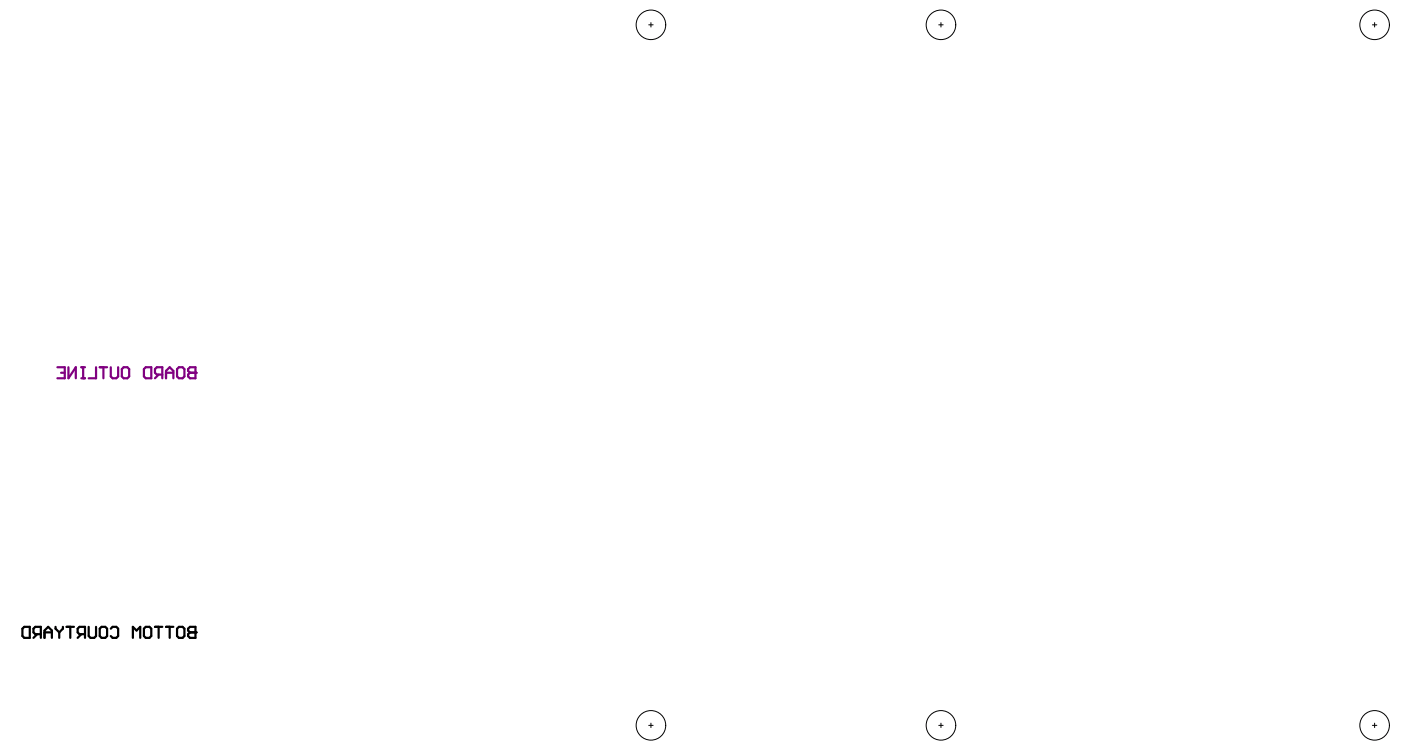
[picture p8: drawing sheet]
<svg xmlns="http://www.w3.org/2000/svg" width="1072mm" height="576mm" viewBox="0 0 1072 576" stroke-linecap="round" stroke-linejoin="round" font-family="sans-serif">
<path d="M150 281v9h-5l-1-2v-1l1-2h5" fill="none" stroke="#800080" stroke-width="1.7"/>
<circle cx="150" cy="285" r=".8" fill="#800080"/>
<g fill="none" stroke="#800080" stroke-width="1.7">
<path d="M44 281h6v9h-6M47 285h3M52 281v9l6-9v9M62 281h3M62 290h3M64 281v9M74 281v9h-6M76 281h6M79 281v9M85 281v7l1 2h3l1-2v-7M93 283l2-2h2l2 2v5l-2 2h-2l-2-2zM110 283l2-2h4v9h-4l-2-2z"/>
<path d="M121 287l-2 3M124 287h-4l-1-2v-2l1-2h4v9M127 285h6M127 290v-6l3-3 3 3v6M135 283l2-2h3l1 2v5l-1 2h-3l-2-2zM150 281h-5l-1 2v1l1 1h5"/>
</g>
<g fill="none" stroke="#000" stroke-width=".77">
<path d="M496 19h4M498 17v4M718 19h4M720 17v4M1050 19h4M1052 17v4M496 555h4M498 554v3M718 555h4M720 554v3M1050 555h4M1052 554v3"/>
<circle cx="498" cy="19" r="11"/>
<circle cx="720" cy="19" r="11"/>
<circle cx="1052" cy="19" r="11"/>
<circle cx="498" cy="555" r="11"/>
<circle cx="720" cy="555" r="11"/>
<circle cx="1052" cy="555" r="11"/>
</g>
<g fill="none" stroke="#000" stroke-width="1.7">
<path d="M43 480v1l2 3M48 480v1l-3 3M51 480h6M54 480v8M68 480v7l1 1h3l2-1v-7M119 480h5M121 480v8M127 480h6M130 480v8M17 481l2-1h4v8h-4l-2-1zM28 486l-2 2M31 486h-4l-1-2v-3l1-1h4v8"/>
<path d="M34 484h6M34 488v-5l3-3 3 3v5M45 484v4M62 486l-3 2M65 486h-4l-2-2v-3l2-1h4v8M76 481l2-1h3l1 1v6l-1 1h-3l-2-1zM85 481l1-1h3l1 1v6l-1 1h-3l-1-1M102 488v-8l2 3 3-3v8M110 481l2-1h2l2 1v6l-2 1h-2l-2-1zM135 481l2-1h3l1 1v6l-1 1h-3l-2-1zM144 481l1-1h5v8h-5l-1-1v-1l1-2-1-1zM145 484h5"/>
</g>
<circle cx="150" cy="484" r=".8" fill="#000"/>
</svg>
